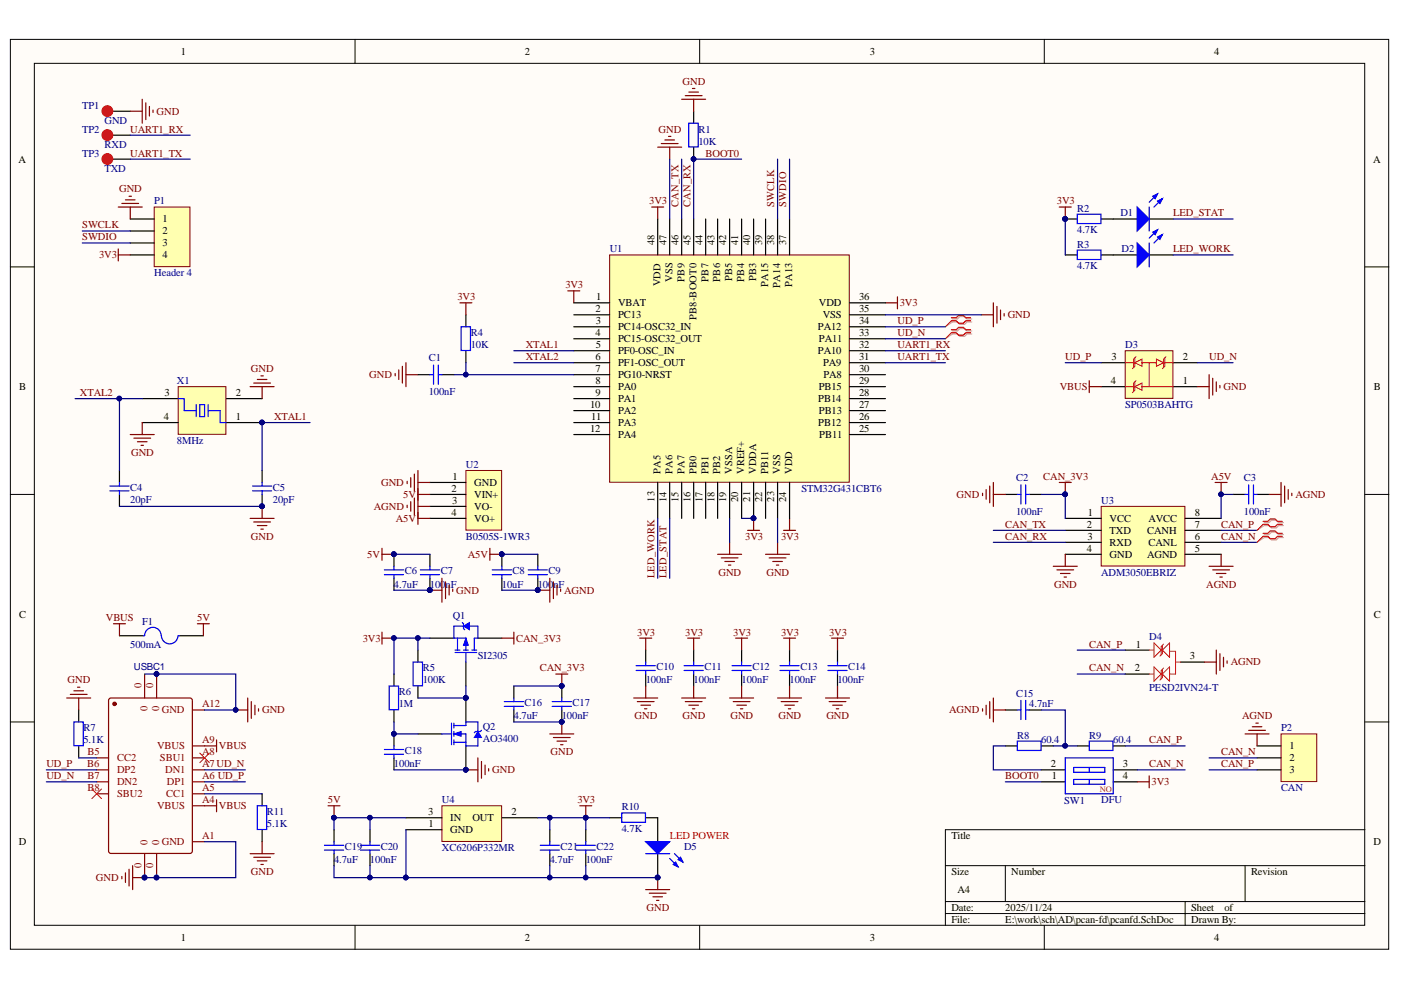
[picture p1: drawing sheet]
<svg xmlns="http://www.w3.org/2000/svg" width="297mm" height="210mm" viewBox="0 0 297 210" stroke-linecap="round" stroke-linejoin="round" font-family="sans-serif">
<defs><g id="words">
<g font-size="2.2">
<text x="38.3" y="11.6">1</text>
<text x="111.3" y="11.6">2</text>
<text x="184.5" y="11.6">3</text>
<text x="257.4" y="11.6">4</text>
<text x="4" y="34.5">A</text>
<text x="291.1" y="34.5">A</text>
<text x="34.5" y="47.2">1</text>
<text x="34.5" y="49.7">2</text>
<text x="34.5" y="52.2">3</text>
<text x="138.7" y="52" transform="rotate(-90 138.7 52)">48</text>
<text x="141.3" y="52" transform="rotate(-90 141.3 52)">47</text>
<text x="143.8" y="52" transform="rotate(-90 143.8 52)">46</text>
<text x="146.4" y="52" transform="rotate(-90 146.4 52)">45</text>
<text x="148.9" y="52" transform="rotate(-90 148.9 52)">44</text>
<text x="151.5" y="52" transform="rotate(-90 151.5 52)">43</text>
<text x="154" y="52" transform="rotate(-90 154 52)">42</text>
<text x="156.5" y="52" transform="rotate(-90 156.5 52)">41</text>
<text x="159.1" y="52" transform="rotate(-90 159.1 52)">40</text>
<text x="161.6" y="52" transform="rotate(-90 161.6 52)">39</text>
<text x="164.2" y="52" transform="rotate(-90 164.2 52)">38</text>
<text x="166.7" y="52" transform="rotate(-90 166.7 52)">37</text>
<text x="34.5" y="54.8">4</text>
<text x="142.6" y="59.8" transform="rotate(-90 142.6 59.8)">VSS</text>
<text x="145.1" y="59.7" transform="rotate(-90 145.1 59.7)">PB9</text>
<text x="150.2" y="59.7" transform="rotate(-90 150.2 59.7)">PB7</text>
<text x="152.7" y="59.7" transform="rotate(-90 152.7 59.7)">PB6</text>
<text x="155.3" y="59.6" transform="rotate(-90 155.3 59.6)">PB5</text>
<text x="157.8" y="59.7" transform="rotate(-90 157.8 59.7)">PB4</text>
<text x="160.3" y="59.6" transform="rotate(-90 160.3 59.6)">PB3</text>
<text x="126.4" y="63.7">1</text>
<text x="131.1" y="64.9">VBAT</text>
<text x="140" y="60.7" transform="rotate(-90 140 60.7)">VDD</text>
<text x="162.9" y="60.9" transform="rotate(-90 162.9 60.9)">PA15</text>
<text x="165.4" y="61" transform="rotate(-90 165.4 61)">PA14</text>
<text x="168" y="60.8" transform="rotate(-90 168 60.8)">PA13</text>
<text x="173.6" y="64.9">VDD</text>
<text x="182.1" y="63.7">36</text>
<text x="126.2" y="66.2">2</text>
<text x="126.2" y="71.3">4</text>
<text x="126.4" y="68.7">3</text>
<text x="131.1" y="67.5">PC13</text>
<text x="131.1" y="70">PC14-OSC32_IN</text>
<text x="147.6" y="67.8" transform="rotate(-90 147.6 67.8)">PB8-BOOT0</text>
<text x="173.4" y="70">PA12</text>
<text x="174.4" y="67.5">VSS</text>
<text x="182.1" y="71.3">33</text>
<text x="182.1" y="68.7">34</text>
<text x="182.1" y="66.2">35</text>
<text x="126.2" y="76.4">6</text>
<text x="126.3" y="73.8">5</text>
<text x="131.1" y="72.5">PC15-OSC32_OUT</text>
<text x="131.1" y="75.1">PF0-OSC_IN</text>
<text x="131.1" y="77.6">PF1-OSC_OUT</text>
<text x="173.4" y="75.1">PA10</text>
<text x="173.6" y="72.5">PA11</text>
<text x="174.5" y="77.6">PA9</text>
<text x="182.1" y="76.4">31</text>
<text x="182.1" y="73.8">32</text>
<text x="235.6" y="76.4">3</text>
<text x="250.8" y="76.4">2</text>
<text x="4.1" y="82.7">B</text>
<text x="34.9" y="84">3</text>
<text x="50" y="84">2</text>
<text x="126.2" y="84">9</text>
<text x="126.3" y="78.9">7</text>
<text x="126.3" y="81.4">8</text>
<text x="131.1" y="80.2">PG10-NRST</text>
<text x="131.1" y="82.7">PA0</text>
<text x="173.6" y="82.7">PB15</text>
<text x="174.6" y="80.2">PA8</text>
<text x="182.1" y="84">28</text>
<text x="182.1" y="81.4">29</text>
<text x="182.1" y="78.9">30</text>
<text x="235.5" y="81.4">4</text>
<text x="250.8" y="81.4">1</text>
<text x="291.3" y="82.7">B</text>
<text x="34.7" y="89">4</text>
<text x="50" y="89">1</text>
<text x="125.1" y="86.5">10</text>
<text x="125.3" y="89">11</text>
<text x="131.1" y="85.2">PA1</text>
<text x="131.1" y="87.8">PA2</text>
<text x="173.5" y="85.2">PB14</text>
<text x="173.6" y="87.8">PB13</text>
<text x="182.1" y="89">26</text>
<text x="182.1" y="86.5">27</text>
<text x="125.1" y="91.6">12</text>
<text x="131.1" y="90.3">PA3</text>
<text x="131.1" y="92.9">PA4</text>
<text x="173.5" y="90.3">PB12</text>
<text x="173.7" y="92.9">PB11</text>
<text x="182.1" y="91.6">25</text>
<text x="95.9" y="101.7">1</text>
<text x="140" y="100.5" transform="rotate(-90 140 100.5)">PA5</text>
<text x="142.6" y="100.5" transform="rotate(-90 142.6 100.5)">PA6</text>
<text x="145.1" y="100.5" transform="rotate(-90 145.1 100.5)">PA7</text>
<text x="147.6" y="100.5" transform="rotate(-90 147.6 100.5)">PB0</text>
<text x="150.2" y="100.5" transform="rotate(-90 150.2 100.5)">PB1</text>
<text x="152.7" y="100.5" transform="rotate(-90 152.7 100.5)">PB2</text>
<text x="155.3" y="100.5" transform="rotate(-90 155.3 100.5)">VSSA</text>
<text x="157.8" y="100.5" transform="rotate(-90 157.8 100.5)">VREF+</text>
<text x="160.3" y="100.5" transform="rotate(-90 160.3 100.5)">VDDA</text>
<text x="162.9" y="100.5" transform="rotate(-90 162.9 100.5)">PB11</text>
<text x="165.4" y="100.5" transform="rotate(-90 165.4 100.5)">VSS</text>
<text x="168" y="100.5" transform="rotate(-90 168 100.5)">VDD</text>
<text x="95.7" y="104.3">2</text>
<text x="95.9" y="106.8">3</text>
<text x="100.6" y="103">GND</text>
<text x="100.6" y="105.6">VIN+</text>
<text x="138.7" y="106.4" transform="rotate(-90 138.7 106.4)">13</text>
<text x="141.3" y="106.5" transform="rotate(-90 141.3 106.5)">14</text>
<text x="143.8" y="106.4" transform="rotate(-90 143.8 106.4)">15</text>
<text x="146.4" y="106.5" transform="rotate(-90 146.4 106.5)">16</text>
<text x="148.9" y="106.5" transform="rotate(-90 148.9 106.5)">17</text>
<text x="151.5" y="106.5" transform="rotate(-90 151.5 106.5)">18</text>
<text x="154" y="106.5" transform="rotate(-90 154 106.5)">19</text>
<text x="156.5" y="106.5" transform="rotate(-90 156.5 106.5)">20</text>
<text x="159.1" y="106.4" transform="rotate(-90 159.1 106.4)">21</text>
<text x="161.6" y="106.5" transform="rotate(-90 161.6 106.5)">22</text>
<text x="164.2" y="106.4" transform="rotate(-90 164.2 106.4)">23</text>
<text x="166.7" y="106.5" transform="rotate(-90 166.7 106.5)">24</text>
<text x="95.7" y="109.4">4</text>
<text x="100.6" y="108.1">VO-</text>
<text x="100.6" y="110.6">VO+</text>
<text x="230.4" y="111.9">2</text>
<text x="230.6" y="109.4">1</text>
<text x="235.3" y="110.6">VCC</text>
<text x="235.3" y="113.2">TXD</text>
<text x="243.2" y="113.2">CANH</text>
<text x="243.5" y="110.6">AVCC</text>
<text x="253.3" y="111.9">7</text>
<text x="253.3" y="109.4">8</text>
<text x="230.4" y="117">4</text>
<text x="230.6" y="114.4">3</text>
<text x="235.3" y="115.7">RXD</text>
<text x="235.3" y="118.2">GND</text>
<text x="243.2" y="118.2">AGND</text>
<text x="243.5" y="115.7">CANL</text>
<text x="253.3" y="117">5</text>
<text x="253.3" y="114.4">6</text>
<text x="4.1" y="130.9">C</text>
<text x="291.3" y="130.9">C</text>
<text x="240.8" y="137.3">1</text>
<text x="240.6" y="142.4">2</text>
<text x="252.3" y="139.8">3</text>
<text x="273.4" y="158.9">1</text>
<text x="273.4" y="161.4">2</text>
<text x="222.8" y="162.7">2</text>
<text x="223" y="165.2">1</text>
<text x="238.1" y="162.7">3</text>
<text x="238.1" y="165.2">4</text>
<text x="273.4" y="163.9">3</text>
<text x="90.8" y="172.8">3</text>
<text x="108.4" y="172.8">2</text>
<text x="4" y="179.2">D</text>
<text x="90.8" y="175.4">1</text>
<text x="95.5" y="174.1">IN</text>
<text x="95.5" y="176.6">GND</text>
<text x="100.2" y="174.1">OUT</text>
<text x="201.7" y="177.9">Title</text>
<text x="291.2" y="179.2">D</text>
<text x="201.7" y="185.5">Size</text>
<text x="214.4" y="185.5">Number</text>
<text x="265.3" y="185.5">Revision</text>
<text x="203" y="189.3">A4</text>
<text x="201.7" y="193.1">Date:</text>
<text x="201.7" y="195.7">File:</text>
<text x="213.1" y="193.1">2025/11/24</text>
<text x="213.1" y="195.7">E:\work\sch\AD\pcan-fd\pcanfd.SchDoc</text>
<text x="252.5" y="193.1">Sheet</text>
<text x="252.5" y="195.7">Drawn By:</text>
<text x="259.6" y="193.1">of</text>
<text x="38.3" y="199.5">1</text>
<text x="111.3" y="199.5">2</text>
<text x="184.5" y="199.5">3</text>
<text x="257.4" y="199.5">4</text>
</g>
<g font-size="2.2" fill="#800000">
<text x="144.7" y="18">GND</text>
<text x="27.6" y="28.1">UART1_RX</text>
<text x="33.2" y="24.3">GND</text>
<text x="139.6" y="28.1">GND</text>
<text x="27.6" y="33.2">UART1_TX</text>
<text x="149.6" y="33.2">BOOT0</text>
<text x="25.3" y="40.8">GND</text>
<text x="137.7" y="43.3">3V3</text>
<text x="143.8" y="43.9" transform="rotate(-90 143.8 43.9)">CAN_TX</text>
<text x="146.4" y="43.9" transform="rotate(-90 146.4 43.9)">CAN_RX</text>
<text x="164.2" y="43.9" transform="rotate(-90 164.2 43.9)">SWCLK</text>
<text x="166.7" y="43.9" transform="rotate(-90 166.7 43.9)">SWDIO</text>
<text x="224.1" y="43.3">3V3</text>
<text x="248.7" y="45.9">LED_STAT</text>
<text x="17.4" y="48.4">SWCLK</text>
<text x="17.4" y="51">SWDIO</text>
<text x="248.7" y="53.5">LED_WORK</text>
<text x="21" y="54.8">3V3</text>
<text x="97" y="63.7">3V3</text>
<text x="119.9" y="61.1">3V3</text>
<text x="190.8" y="64.9">3V3</text>
<text x="190.3" y="68.7">UD_P</text>
<text x="190.3" y="71.3">UD_N</text>
<text x="213.7" y="67.5">GND</text>
<text x="111.5" y="73.8">XTAL1</text>
<text x="111.5" y="76.4">XTAL2</text>
<text x="190.3" y="73.8">UART1_RX</text>
<text x="190.3" y="76.4">UART1_TX</text>
<text x="225.9" y="76.4">UD_P</text>
<text x="256.4" y="76.4">UD_N</text>
<text x="16.9" y="84">XTAL2</text>
<text x="53.2" y="78.9">GND</text>
<text x="78.3" y="80.2">GND</text>
<text x="224.7" y="82.7">VBUS</text>
<text x="259.4" y="82.7">GND</text>
<text x="58.1" y="89">XTAL1</text>
<text x="27.8" y="96.7">GND</text>
<text x="221.2" y="101.7">CAN_3V3</text>
<text x="256.8" y="101.7">A5V</text>
<text x="80.8" y="103">GND</text>
<text x="85.5" y="105.6">5V</text>
<text x="202.8" y="105.6">GND</text>
<text x="274.7" y="105.6">AGND</text>
<text x="79.3" y="108.1">AGND</text>
<text x="83.9" y="110.6">A5V</text>
<text x="213.1" y="111.9">CAN_TX</text>
<text x="258.9" y="111.9">CAN_P</text>
<text x="53.2" y="114.4">GND</text>
<text x="77.9" y="118.3">5V</text>
<text x="99.2" y="118.2">A5V</text>
<text x="158" y="114.4">3V3</text>
<text x="165.6" y="114.4">3V3</text>
<text x="213.1" y="114.4">CAN_RX</text>
<text x="258.9" y="114.4">CAN_N</text>
<text x="96.7" y="125.9">GND</text>
<text x="119.6" y="125.9">AGND</text>
<text x="138.7" y="122.6" transform="rotate(-90 138.7 122.6)">LED_WORK</text>
<text x="141.3" y="122.6" transform="rotate(-90 141.3 122.6)">LED_STAT</text>
<text x="152.3" y="122.1">GND</text>
<text x="162.5" y="122.1">GND</text>
<text x="223.5" y="124.6">GND</text>
<text x="255.7" y="124.6">AGND</text>
<text x="22.5" y="131.7">VBUS</text>
<text x="41.8" y="131.7">5V</text>
<text x="76.9" y="136">3V3</text>
<text x="109.5" y="136">CAN_3V3</text>
<text x="135.1" y="134.8">3V3</text>
<text x="145.3" y="134.8">3V3</text>
<text x="155.5" y="134.8">3V3</text>
<text x="165.6" y="134.8">3V3</text>
<text x="175.8" y="134.8">3V3</text>
<text x="230.9" y="137.3">CAN_P</text>
<text x="114.5" y="142.4">CAN_3V3</text>
<text x="230.9" y="142.4">CAN_N</text>
<text x="260.9" y="141.1">AGND</text>
<text x="14.3" y="144.9">GND</text>
<text x="55.6" y="151.3">GND</text>
<text x="134.5" y="152.5">GND</text>
<text x="144.7" y="152.5">GND</text>
<text x="154.9" y="152.5">GND</text>
<text x="165" y="152.5">GND</text>
<text x="175.2" y="152.5">GND</text>
<text x="201.3" y="151.3">AGND</text>
<text x="263.4" y="152.5">AGND</text>
<text x="46.4" y="158.9">VBUS</text>
<text x="116.7" y="160.1">GND</text>
<text x="243.6" y="157.6">CAN_P</text>
<text x="258.9" y="160.1">CAN_N</text>
<text x="9.8" y="162.7">UD_P</text>
<text x="9.8" y="165.2">UD_N</text>
<text x="104.4" y="163.9">GND</text>
<text x="213.1" y="165.2">BOOT0</text>
<text x="243.6" y="162.7">CAN_N</text>
<text x="244.2" y="166.5">3V3</text>
<text x="258.9" y="162.7">CAN_P</text>
<text x="46.4" y="171.6">VBUS</text>
<text x="69.5" y="170.3">5V</text>
<text x="122.4" y="170.3">3V3</text>
<text x="53.2" y="185.5">GND</text>
<text x="20.3" y="186.8">GND</text>
<text x="137.1" y="193.1">GND</text>
</g>
<g font-size="2.2" fill="#000080">
<text x="17.4" y="23">TP1</text>
<text x="17.4" y="28.1">TP2</text>
<text x="22.2" y="26.3">GND</text>
<text x="148.1" y="28.1">R1</text>
<text x="17.4" y="33.2">TP3</text>
<text x="22.2" y="31.4">RXD</text>
<text x="148.1" y="30.7">10K</text>
<text x="22.2" y="36.5">TXD</text>
<text x="32.7" y="43.3">P1</text>
<text x="228.4" y="44.9">R2</text>
<text x="237.5" y="45.9">D1</text>
<text x="129.3" y="53.5">U1</text>
<text x="228.4" y="49.4">4.7K</text>
<text x="228.4" y="52.5">R3</text>
<text x="237.8" y="53.5">D2</text>
<text x="32.7" y="58.6">Header 4</text>
<text x="228.4" y="57.1">4.7K</text>
<text x="99.8" y="71.3">R4</text>
<text x="90.9" y="76.6">C1</text>
<text x="99.8" y="73.8">10K</text>
<text x="238.6" y="73.8">D3</text>
<text x="37.5" y="81.4">X1</text>
<text x="90.9" y="83.7">100nF</text>
<text x="238.6" y="86.5">SP0503BAHTG</text>
<text x="37.5" y="94.1">8MHz</text>
<text x="98.8" y="99.2">U2</text>
<text x="215.4" y="102">C2</text>
<text x="263.7" y="102">C3</text>
<text x="27.6" y="106.6">20pF</text>
<text x="27.6" y="104">C4</text>
<text x="57.9" y="106.6">20pF</text>
<text x="57.9" y="104">C5</text>
<text x="169.9" y="104.3">STM32G431CBT6</text>
<text x="233.5" y="106.8">U3</text>
<text x="215.4" y="109.1">100nF</text>
<text x="263.7" y="109.1">100nF</text>
<text x="98.8" y="114.4">B0505S-1WR3</text>
<text x="83.5" y="124.6">4.7uF</text>
<text x="85.8" y="121.8">C6</text>
<text x="91.2" y="124.6">100</text>
<text x="93.4" y="121.8">C7</text>
<text x="94.5" y="124.6">n</text>
<text x="95.6" y="124.6">F</text>
<text x="106.4" y="124.6">10uF</text>
<text x="108.7" y="121.8">C8</text>
<text x="114" y="124.6">100</text>
<text x="116.3" y="121.8">C9</text>
<text x="117.3" y="124.6">n</text>
<text x="118.4" y="124.6">F</text>
<text x="233.5" y="122.1">ADM3050EBRIZ</text>
<text x="96" y="131.2">Q1</text>
<text x="27.6" y="137.3">500mA</text>
<text x="30.2" y="132.5">F1</text>
<text x="243.6" y="135.8">D4</text>
<text x="89.6" y="142.4">R5</text>
<text x="101.3" y="139.8">SI2305</text>
<text x="139.2" y="142.1">C10</text>
<text x="149.4" y="142.1">C11</text>
<text x="159.5" y="142.1">C12</text>
<text x="169.7" y="142.1">C13</text>
<text x="179.9" y="142.1">C14</text>
<text x="84.5" y="150">1M</text>
<text x="84.5" y="147.4">R6</text>
<text x="89.6" y="144.9">100K</text>
<text x="111.2" y="149.7">C16</text>
<text x="121.4" y="149.7">C17</text>
<text x="136.9" y="144.9">100nF</text>
<text x="147.1" y="144.9">100nF</text>
<text x="157.2" y="144.9">100nF</text>
<text x="167.4" y="144.9">100nF</text>
<text x="177.6" y="144.9">100nF</text>
<text x="215.4" y="147.7">C15</text>
<text x="218.2" y="150">4.7nF</text>
<text x="243.6" y="146.4">PESD2IVN24-T</text>
<text x="17.7" y="155.1">R7</text>
<text x="102.3" y="154.8">Q2</text>
<text x="108.9" y="152.5">4.7uF</text>
<text x="119.1" y="152.5">100nF</text>
<text x="271.6" y="155.1">P2</text>
<text x="17.7" y="157.6">5.1K</text>
<text x="85.8" y="159.9">C18</text>
<text x="102.3" y="157.3">AO3400</text>
<text x="215.7" y="156.6">R8</text>
<text x="220.8" y="157.6">60.4</text>
<text x="230.9" y="156.6">R9</text>
<text x="236" y="157.6">60.4</text>
<text x="83.5" y="162.7">100nF</text>
<text x="271.6" y="167.8">CAN</text>
<text x="56.6" y="172.8">R11</text>
<text x="93.7" y="170.3">U4</text>
<text x="131.8" y="171.8">R10</text>
<text x="225.6" y="170.5">SW1</text>
<text x="233.5" y="170.3">DFU</text>
<text x="56.6" y="175.4">5.1K</text>
<text x="131.8" y="176.4">4.7K</text>
<text x="70.8" y="183">4.7uF</text>
<text x="73.1" y="180.2">C19</text>
<text x="78.4" y="183">100nF</text>
<text x="80.7" y="180.2">C20</text>
<text x="93.7" y="180.5">XC6206P332MR</text>
<text x="116.6" y="183">4.7uF</text>
<text x="118.9" y="180.2">C21</text>
<text x="124.2" y="183">100nF</text>
<text x="126.5" y="180.2">C22</text>
<text x="145" y="180.2">D5</text>
</g>
<g font-size="2.2" fill="#800">
<text x="30" y="146" transform="rotate(-90 30 146)">0</text>
<text x="32.5" y="146" transform="rotate(-90 32.5 146)">0</text>
<text x="42.9" y="150">A12</text>
<text x="31.2" y="150.8" transform="rotate(-90 31.2 150.8)">0</text>
<text x="33.8" y="150.8" transform="rotate(-90 33.8 150.8)">0</text>
<text x="34.3" y="151.3">GND</text>
<text x="18.6" y="160.1">B5</text>
<text x="24.8" y="161.4">CC2</text>
<text x="33.3" y="158.9">VBUS</text>
<text x="33.9" y="161.4">SBU1</text>
<text x="42.9" y="160.1">A8</text>
<text x="42.9" y="157.6">A9</text>
<text x="18.5" y="162.7">B6</text>
<text x="18.5" y="165.2">B7</text>
<text x="18.5" y="167.8">B8</text>
<text x="24.8" y="163.9">DP2</text>
<text x="24.8" y="166.5">DN2</text>
<text x="35" y="163.9">DN1</text>
<text x="35.4" y="166.5">DP1</text>
<text x="42.9" y="167.8">A5</text>
<text x="42.9" y="165.2">A6 UD_P</text>
<text x="42.9" y="162.7">A7UD_N</text>
<text x="24.8" y="169">SBU2</text>
<text x="33.3" y="171.6">VBUS</text>
<text x="35.3" y="169">CC1</text>
<text x="42.9" y="170.3">A4</text>
<text x="31.2" y="179.2" transform="rotate(-90 31.2 179.2)">0</text>
<text x="33.8" y="179.2" transform="rotate(-90 33.8 179.2)">0</text>
<text x="34.3" y="179.2">GND</text>
<text x="42.9" y="177.9">A1</text>
<text x="30" y="184.1" transform="rotate(-90 30 184.1)">0</text>
<text x="32.5" y="184.1" transform="rotate(-90 32.5 184.1)">0</text>
</g>
<text font-size="2.2" fill="#f00" x="142" y="177.9">LED POWER</text>
<text font-size="2.1" fill="#000080" x="28.4" y="142">USBC1</text>
<text font-size="1.8" fill="#ee0e22" x="233.2" y="167.9">NO</text>
</g></defs>
<g fill="#fffcf8" stroke="#000" stroke-width=".21">
<path d="M2.2 8.4h292.2v192.9h-292.2z"/>
<path d="M7.3 13.4h282v182.8h-282z"/>
</g>
<g fill="none" stroke="#000" stroke-width=".21">
<path d="M75.3 8.4v5M148.3 8.4v5M221.4 8.4v5M2.2 56.6h5.1M289.4 56.6h5.1M2.2 104.8h5.1M289.4 104.8h5.1M2.2 153.1h5.1M289.4 153.1h5.1M289.4 175.9h-89v20.3M75.3 196.2v5.1M148.3 196.2v5.1"/>
<path d="M200.4 183.5h89M200.4 191.2h89M200.4 193.7h89M213.1 183.5v7.7M221.4 196.2v5.1M251.3 191.2v5M264 183.5v7.7"/>
</g>
<g fill="none" stroke="#800" stroke-width=".25">
<path d="M23.1 148.2l.4-.2h16.8l.4 .2 .1 32.2-.3 .5h-17l-.4-.2zM30.7 142.9v5.1M33.2 142.9v5.1M40.8 158.1h2.6M40.8 150.5h2.6M20.5 160.7h2.5M20.5 163.2h2.5M20.5 165.8h2.5M20.5 168.3h2.5M40.8 160.7h2.6M40.8 163.2h2.6M40.8 165.8h2.6"/>
<path d="M40.8 168.3h2.6M40.8 178.5h2.6M40.8 170.8h2.6M30.7 181v5.1M33.2 181v5.1"/>
</g>
<circle cx="24.3" cy="149.2" r=".36" fill="#800" stroke="#800" stroke-width=".25"/>
<g fill="#000080" stroke="#000080" stroke-width=".21">
<circle cx="33.2" cy="142.9" r=".48"/>
<circle cx="30.6" cy="186.1" r=".48"/>
<circle cx="33.2" cy="186.1" r=".48"/>
<circle cx="50" cy="150.5" r=".48"/>
</g>
<g fill="none" stroke="#800000" stroke-width=".25">
<path d="M24.1 132.3h2.5M25.3 132.3v2.5M41.8 132.3h2.6M43.1 132.3v2.5M14.1 148h5.1M14.9 147.2h3.6M15.7 146.5h2M16.4 145.7h.5M16.7 148v2.5M43.4 158.1h2.5M45.9 156.9v2.5M50 150.5h2.5"/>
<path d="M52.5 148v5.1M53.3 148.8v3.5M54 149.5v2M54.8 150.3v.5M43.4 170.8h2.5M45.9 169.6v2.5M25.8 185.8v.5M26.6 185.1v2M27.4 184.3v3.6M28.1 183.5v5.1M28.1 186.1h2.6"/>
</g>
<path d="M25.3 134.8h5.1M38 134.8h5.1M16.7 150.5v2.6M16.7 158.1v2.6" fill="none" stroke="#000" stroke-width=".25"/>
<path d="M30.4 134.8h.3M30.7 134.7a1.75 1.75 0 0 1 1.7-1.7 1.75 1.75 0 0 1 1.8 1.8M34.2 134.8a1.75 1.75 0 0 0 1.8 1.7 1.75 1.75 0 0 0 1.7-1.7M37.8 134.8h.2M15.7 153.1h2v5h-2z" fill="none" stroke="#00f" stroke-width=".25"/>
<path d="M42.4 159.7l2 2M44.4 159.7l-2 2M19.5 167.3l2 2M21.5 167.3l-2 2" fill="none" stroke="#f00" stroke-width=".21"/>
<path d="M238.6 74.4h10.1v10.1h-10.1z" fill="#ffffb0" stroke="#800000" stroke-width=".21"/>
<path d="M233.5 76.9h5.1M248.7 76.9h5.1M233.5 82h5.1M248.7 82h5.1M55.6 168.3v2.5M55.6 175.9v2.6M78.4 175.9v2.6M116.6 175.9v2.6M124.2 175.9v2.6M78.4 181v2.5M116.6 181v2.5M124.2 181v2.5" fill="none" stroke="#000" stroke-width=".25"/>
<path d="M242.1 76.9v-.8l-1.5 .8 1.5 .8v-.8h1.5M243.6 76.9h1.6v-.8l1.5 .8-1.5 .8v-.8M243.6 76.9v5.1h5.1M242.1 82v-.8l-1.5 .8 1.5 .7v-.7h1.5" fill="none" stroke="#f00" stroke-width=".21"/>
<path d="M238.6 76.9h2M240.6 75.9v1.8l-.5 .5M240.9 75.6l-.6 .5v1.8M246.7 76.9h2M247 75.9v1.8l-.6 .5M247.2 75.6l-.5 .5v1.8M238.6 82h2M240.6 81v1.7l-.5 .6M240.9 80.7l-.6 .5v1.8" fill="none" stroke="#ee0e22" stroke-width=".21"/>
<g fill="none" stroke="#00f" stroke-width=".25">
<path d="M54.6 170.8h1.9v5.1h-1.9zM76.4 179.2h4.1M78.4 178.5v.7M114.5 179.2h4.1M116.6 178.5v.7M122.2 179.2h4M124.2 178.5v.7M76.4 180.2h4.1M78.4 180.2v.8M114.5 180.2h4.1M116.6 180.2v.8M122.2 180.2h4"/>
<path d="M124.2 180.2v.8"/>
</g>
<g fill="none" stroke="#800000" stroke-width=".25">
<path d="M256.4 79.4v5.1M230.9 82h2.6M230.9 80.7v2.6M253.8 82h2.6M257.1 80.2v3.6M257.9 81v2M258.6 81.7v.5M55.6 178.5v2.5M69.6 170.8h2.5M70.8 170.8v2.6M122.9 170.8h2.6M124.2 170.8v2.6"/>
<path d="M53 181h5.1M53.8 181.8h3.6M54.6 182.5h2M55.3 183.3h.5"/>
</g>
<g fill="#000080" stroke="#000080" stroke-width=".21">
<circle cx="70.8" cy="173.4" r=".49"/>
<circle cx="124.2" cy="173.4" r=".48"/>
</g>
<path d="M93.7 170.8h12.7v7.6h-12.7z" fill="#ffffb0" stroke="#800000" stroke-width=".21"/>
<path d="M86.1 173.4h7.6M86.1 175.9h7.6M106.4 173.4h7.6M139.4 173.4v5.1M139.4 181v5.1" fill="none" stroke="#000" stroke-width=".25"/>
<circle cx="139.4" cy="186.1" r=".48" fill="#000080" stroke="#000080" stroke-width=".21"/>
<path d="M136.9 178.5h5.1l-2.6 2.5z" fill="#00f"/>
<path d="M136.9 178.5h5.1l-2.6 2.5zM142 182l1.8 1.8M143 181l1.8 1.8" fill="none" stroke="#00f" stroke-width=".25"/>
<path d="M142.7 183.3l.6-.5 .5 1z" fill="#00f"/>
<path d="M142.7 183.3l.6-.5 .5 1z" fill="none" stroke="#00f" stroke-width=".25"/>
<path d="M143.8 182.3l.5-.5 .5 1z" fill="#00f"/>
<path d="M146 26.1h2v5.1h-2zM131.8 172.4h5.1v1.9h-5.1zM136.9 181h5.1M143.8 182.3l.5-.5 .5 1z" fill="none" stroke="#00f" stroke-width=".25"/>
<g fill="#000080" stroke="#000080" stroke-width=".21">
<circle cx="139.4" cy="186.1" r=".48"/>
<circle cx="147" cy="33.7" r=".48"/>
</g>
<path d="M147.1 23.6v2.5M147.1 31.2v2.5M236 46.4h5.1M243.6 46.4h5.1M129.3 173.4h2.5M136.9 173.4h2.5" fill="none" stroke="#000" stroke-width=".25"/>
<path d="M146.1 19.5h2M146.8 18.8h.5M144.5 21h5.1M145.3 20.3h3.5M147.1 21v2.6M136.9 188.6h5.1M137.7 189.4h3.5M138.4 190.1h2.1M139.2 190.9h.5M139.4 186.1v2.5" fill="none" stroke="#800000" stroke-width=".25"/>
<path d="M241.1 43.9l2.5 2.5-2.5 2.6z" fill="#00f"/>
<path d="M241.1 43.9l2.5 2.5-2.5 2.6zM245.4 41.1l-1.8 1.8M246.4 42.1l-1.7 1.8" fill="none" stroke="#00f" stroke-width=".25"/>
<path d="M245.4 42.6l1-.5-.5 1z" fill="#00f"/>
<path d="M245.4 42.6l1-.5-.5 1z" fill="none" stroke="#00f" stroke-width=".25"/>
<path d="M244.4 41.6l1-.5-.5 1z" fill="#00f"/>
<path d="M243.6 43.9v5.1M244.4 41.6l1-.5-.5 1z" fill="none" stroke="#00f" stroke-width=".25"/>
<path d="M236 54.1h5.1M243.6 54.1h5.1" fill="none" stroke="#000" stroke-width=".25"/>
<path d="M241.1 51.5l2.5 2.6-2.5 2.5z" fill="#00f"/>
<path d="M241.1 51.5l2.5 2.6-2.5 2.5zM245.4 48.7l-1.8 1.8M246.4 49.7l-1.7 1.8" fill="none" stroke="#00f" stroke-width=".25"/>
<path d="M245.4 50.2l1-.5-.5 1.1z" fill="#00f"/>
<path d="M245.4 50.2l1-.5-.5 1.1z" fill="none" stroke="#00f" stroke-width=".25"/>
<path d="M244.4 49.2l1-.5-.5 1z" fill="#00f"/>
<path d="M228.4 45.4h5v2h-5zM243.6 51.5v5.1M244.4 49.2l1-.5-.5 1zM91.2 79.4h.7M91.9 77.4v4.1M92.9 77.4v4.1M92.9 79.4h.8M97.8 69.3h1.9v5h-1.9zM145 142.2h4.1M145 141.1h4.1M147.1 140.4v.7M147.1 142.2v.7" fill="none" stroke="#00f" stroke-width=".25"/>
<path d="M225.9 46.4h2.5M233.5 46.4h2.5M88.6 79.4h2.6M93.7 79.4h2.5M98.8 66.7v2.6M98.8 74.4v2.5M30.2 84.5h7.6M47.9 84.5h7.7M147.1 137.8v2.6M147.1 142.9v2.6" fill="none" stroke="#000" stroke-width=".25"/>
<circle cx="225.8" cy="46.4" r=".49" fill="#000080" stroke="#000080" stroke-width=".21"/>
<g fill="none" stroke="#800000" stroke-width=".25">
<path d="M139.4 31.2h5.1M140.2 30.4h3.6M141 29.7h2M141.7 28.9h.5M142 31.2v2.5M83.8 79.2v.5M84.5 78.4v2.1M85.3 77.7v3.5M86.1 76.9v5.1M86.1 79.4h2.5M187.7 64.2h2.6M190.3 62.9v2.6"/>
<path d="M208.1 66.7h2.5M210.6 64.2v5.1M211.4 65v3.5M212.1 65.7v2.1M212.9 66.5v.5M145.8 135.3h2.5M147.1 135.3v2.5M144.5 148h5.1M145.3 148.8h3.5M146.1 149.5h2M146.8 150.3h.5M147.1 145.5v2.5"/>
</g>
<path d="M37.8 82h10.1v10.1h-10.1z" fill="#ffffb0" stroke="#800000" stroke-width=".21"/>
<g fill="none" stroke="#000" stroke-width=".25">
<path d="M23.8 28.7h3.8M23.8 33.7h3.8M23.8 23.6h3.8M25.3 99.8v2.5M30.2 89.6h7.6M47.9 89.6h7.7M55.6 99.8v2.5M25.3 104.8v2.6M55.6 104.8v2.6M136.9 137.8v2.6M157.2 137.8v2.6M167.4 137.8v2.6"/>
<path d="M177.6 137.8v2.6M136.9 142.9v2.6M157.2 142.9v2.6M167.4 142.9v2.6M177.6 142.9v2.6"/>
</g>
<g fill="#000080" stroke="#000080" stroke-width=".21">
<circle cx="55.5" cy="89.6" r=".49"/>
<circle cx="55.5" cy="107.3" r=".49"/>
</g>
<g fill="none" stroke="#00f" stroke-width=".25">
<path d="M37.8 84.5h1.3v2.6h2.5M41.6 85.8v2.5M42.4 85.8h1v2.5h-1zM44.1 87.1h2.6v2.5h1.2M44.1 85.8v2.5M23.3 104.1h4.1M23.3 103.1h4.1M25.3 102.3v.8M25.3 104.1v.7M53.5 104.1h4.1M53.5 103.1h4.1M55.6 102.3v.8"/>
<path d="M55.6 104.1v.7M134.9 142.2h4M134.9 141.1h4M136.9 140.4v.7M136.9 142.2v.7M155.2 142.2h4.1M155.2 141.1h4.1M157.2 140.4v.7M157.2 142.2v.7M165.4 142.2h4M165.4 141.1h4M167.4 140.4v.7"/>
<path d="M167.4 142.2v.7M175.5 142.2h4.1M175.5 141.1h4.1M177.6 140.4v.7M177.6 142.2v.7"/>
</g>
<g fill="none" stroke="#800000" stroke-width=".25">
<path d="M27.6 23.6h2.6M30.2 21v5.1M30.9 21.8v3.6M31.7 22.6v2M32.4 23.3v.5M138.2 43.9h2.5M139.4 43.9v2.5M120.4 61.7h2.5M121.7 61.7v2.5M53 109.9h5.1M53.8 110.7h3.6M54.6 111.4h2"/>
<path d="M55.3 112.2h.5M55.6 107.4v2.5M162.3 117.5h5.1M163.1 118.3h3.5M163.8 119h2.1M164.6 119.8h.5M164.9 115v2.5M166.1 112.4h2.6M167.4 109.9v2.5M135.6 135.3h2.6M136.9 135.3v2.5M156 135.3h2.5"/>
<path d="M157.2 135.3v2.5M166.1 135.3h2.6M167.4 135.3v2.5M176.3 135.3h2.5M177.6 135.3v2.5M134.4 148h5M135.1 148.8h3.6M135.9 149.5h2M136.6 150.3h.6M136.9 145.5v2.5M154.7 148h5.1M155.5 148.8h3.5"/>
<path d="M156.2 149.5h2.1M157 150.3h.5M157.2 145.5v2.5M164.9 148h5M165.6 148.8h3.6M166.4 149.5h2M167.1 150.3h.6M167.4 145.5v2.5M175 148h5.1M175.8 148.8h3.5M176.6 149.5h2M177.3 150.3h.5"/>
<path d="M177.6 145.5v2.5"/>
</g>
<g fill="none" stroke="#f00" stroke-width="1.3">
<circle cx="22.8" cy="33.7" r=".61"/>
<circle cx="22.8" cy="23.6" r=".61"/>
<circle cx="22.8" cy="28.6" r=".61"/>
</g>
<path d="M32.7 43.9h7.6v12.6h-7.6z" fill="#ffffb0" stroke="#800000" stroke-width=".21"/>
<path d="M27.6 46.4h5.1M27.6 49h5.1M27.6 51.5h5.1M27.6 54.1h5.1M238.6 137.8h5M238.6 142.9h5M250.3 140.4h5" fill="none" stroke="#000" stroke-width=".25"/>
<path d="M25.1 52.8v2.5M25.1 54.1h2.5M257.9 137.8v5.1M258.6 138.6v3.6M259.4 139.4v2M255.3 140.4h2.6M260.2 140.1v.5" fill="none" stroke="#800000" stroke-width=".25"/>
<path d="M243.6 137.8h1.1M244.7 136.3l1.5 1.5-1.5 1.6zM246.4 136.8v1.8l-.5 .5M246.4 137.8l1.6-1.5v3.1zM246.7 136.6l-.5 .5v1.8M248 138.1h1.2v4.8h-1.2M243.6 142.9h1.1M244.7 141.4l1.5 1.5-1.5 1.5zM246.4 141.9v1.8l-.5 .5M246.4 142.9l1.6-1.5v3zM246.7 141.6l-.5 .6v1.7M249.2 140.4h1.1" fill="none" stroke="#ee0e22" stroke-width=".21"/>
<path d="M271.6 155.6h7.6v10.1h-7.6z" fill="#ffffb0" stroke="#800000" stroke-width=".21"/>
<g fill="none" stroke="#000" stroke-width=".25">
<path d="M213.1 158.1h2.6M213.1 150.5h2.6M218.2 150.5h2.6M220.8 158.1h2.5M228.4 158.1h2.5M236 158.1h2.6M266.5 158.1h5.1M70.8 175.9v2.6M220.8 163.2h5.1M220.8 165.8h5.1M236 163.2h5.1M236 165.8h5.1"/>
<path d="M266.5 160.7h5.1M266.5 163.2h5.1M70.8 181v2.5"/>
</g>
<g fill="none" stroke="#00f" stroke-width=".25">
<path d="M215.7 157.1h5v2h-5zM215.7 150.5h.8M216.5 148.5v4.1M217.5 148.5v4.1M217.5 150.5h.7M230.9 157.1h5.1v2h-5.1zM68.8 179.2h4.1M70.8 178.5v.7M225.9 160.7h10.1v7.6h-10.1zM227.6 165.3h6.6v1h-6.6zM227.6 162.7h6.6v1h-6.6zM230.9 162.7v1"/>
<path d="M230.9 165.3v1M68.8 180.2h4.1M70.8 180.2v.8"/>
</g>
<g fill="none" stroke="#800000" stroke-width=".25">
<path d="M25.1 43.9h5.1M25.8 43.1h3.6M26.6 42.4h2M27.4 41.6h.5M27.6 43.9v2.5M55.3 79.7h.5M27.6 92.1h5.1M28.4 92.9h3.5M29.1 93.7h2.1M29.9 94.4h.5M30.2 89.6v2.5M53 82h5.1"/>
<path d="M53.8 81.2h3.6M54.6 80.5h2M55.6 82v2.5M208.3 150.3v.5M209.1 149.5v2M209.8 148.8v3.5M210.6 148v5.1M210.6 150.5h2.5M264 155.6h5.1M264.7 154.8h3.6M265.5 154.1h2M266.3 153.3h.5"/>
<path d="M266.5 155.6v2.5M241.1 165.8h2.5M243.6 164.5v2.5"/>
</g>
<path d="M129.3 54.1h50.8v48.1h-50.8z" fill="#ffffb0" stroke="#800000" stroke-width=".21"/>
<g fill="none" stroke="#000" stroke-width=".25">
<path d="M139.4 46.4v7.7M142 46.4v7.7M144.5 46.4v7.7M147.1 46.4v7.7M149.6 46.4v7.7M152.2 46.4v7.7M154.7 46.4v7.7M157.2 46.4v7.7M159.8 46.4v7.7M162.3 46.4v7.7M164.9 46.4v7.7M167.4 46.4v7.7"/>
<path d="M121.7 64.2h7.6M121.7 66.7h7.6M121.7 69.3h7.6M121.7 71.8h7.6M121.7 74.4h7.6M121.7 76.9h7.6M121.7 79.4h7.6M180.1 64.2h7.6M180.1 66.7h7.6M180.1 69.3h7.6M180.1 71.8h7.6M180.1 74.4h7.6"/>
<path d="M180.1 76.9h7.6M180.1 79.4h7.6M121.7 82h7.6M121.7 84.5h7.6M121.7 87.1h7.6M121.7 89.6h7.6M121.7 92.1h7.6M180.1 82h7.6M180.1 84.5h7.6M180.1 87.1h7.6M180.1 89.6h7.6M180.1 92.1h7.6"/>
<path d="M139.4 102.3v7.6M142 102.3v7.6M144.5 102.3v7.6M147.1 102.3v7.6M149.6 102.3v7.6M152.2 102.3v7.6M154.7 102.3v7.6M157.2 102.3v7.6M159.8 102.3v7.6M162.3 102.3v7.6M164.9 102.3v7.6M167.4 102.3v7.6"/>
<path d="M88.6 155.6h5.1M98.8 148v5.1M98.8 158.1v5.1"/>
</g>
<g fill="#000080" stroke="#000080" stroke-width=".21">
<circle cx="159.8" cy="109.9" r=".48"/>
<circle cx="98.8" cy="148" r=".48"/>
<circle cx="98.8" cy="163.2" r=".48"/>
</g>
<path d="M97.5 64.2h2.5M98.8 64.2v2.5M152.2 117.5h5M152.9 118.3h3.6M153.7 119h2M154.4 119.8h.5M154.7 115v2.5M158.5 112.4h2.5M159.8 109.9v2.5" fill="none" stroke="#800000" stroke-width=".25"/>
<path d="M202 67.6h1l.5-.5h1l.5 .5h1M202 68.3h1l.5 .5h1l.5-.5h1M202 70.2h1l.5-.5h1l.5 .5h1M202 70.8h1l.5 .5h1l.5-.5h1" fill="none" stroke="#d0a19e" stroke-width=".25"/>
<path d="M202 68.3l-1.6 1M202 70.8l-1.6 1" fill="none" stroke="#d0a19e" stroke-width=".21"/>
<path d="M201.7 67.4h1l.5-.5h1.1l.5 .5h1M201.7 68h1l.5 .5h1.1l.5-.5h1M201.7 69.9h1l.5-.5h1.1l.5 .5h1M201.7 70.6h1l.5 .5h1.1l.5-.5h1" fill="none" stroke="#f00" stroke-width=".25"/>
<path d="M201.7 68l-1.3 1.3M201.7 70.6l-1.3 1.2" fill="none" stroke="#f00" stroke-width=".21"/>
<path d="M93.7 155.6h2M95.7 153.3v4.6M96.2 153.8h2.6M96.2 155.6h2.6v2.5M96.2 157.4h2.6M96.2 153.3v1M96.2 155.1v1M96.2 156.9v1" fill="none" stroke="#00f" stroke-width=".25"/>
<path d="M96.2 155.6l1.6-.5v1z" fill="#00f"/>
<path d="M96.2 155.6l1.6-.5v1z" fill="none" stroke="#00f" stroke-width=".21"/>
<path d="M98.8 153.8v-.7h2.5v2M101.3 156.4v1.7h-2.5" fill="none" stroke="#00f" stroke-width=".25"/>
<path d="M101.3 155.1l.8 1.3h-1.5z" fill="#00f"/>
<path d="M101.3 155.1l.8 1.3h-1.5z" fill="none" stroke="#00f" stroke-width=".21"/>
<g fill="none" stroke="#00f" stroke-width=".25">
<path d="M96.2 132.8h2.1M96.2 135.3h2.6v2.5M96.5 138.3h4.6M96.5 137.8h1M97 135.3v2.5M98.3 137.8h1M98.8 138.3v2.1M99.5 132.8h1.8v2.5M100 137.8h1.1M100.6 135.3v2.5M81.5 159.9h4.1M81.5 158.9h4.1"/>
<path d="M82.5 145.5h2v5h-2zM83.5 158.1v.8M83.5 159.9v.8M102.1 154.8l-.3 .3h-1l-.2 .3"/>
</g>
<g fill="#000080" stroke="#000080" stroke-width=".21">
<circle cx="98.8" cy="148" r=".48"/>
<circle cx="98.8" cy="163.2" r=".48"/>
<circle cx="83.5" cy="155.6" r=".48"/>
</g>
<path d="M91.2 135.3h5M101.3 135.3h5.1M83.5 142.9v2.6M83.5 150.5v2.6M83.5 155.6v2.5M98.8 140.4v5.1M83.5 160.7v2.5" fill="none" stroke="#000" stroke-width=".25"/>
<path d="M98.8 163.2h2.5M101.3 160.7v5.1M102.1 161.4v3.6M102.8 162.2v2M103.6 163v.5" fill="none" stroke="#800000" stroke-width=".25"/>
<path d="M98.8 135.3l.5 1.5h-1z" fill="#00f"/>
<path d="M98.8 135.3l.5 1.5h-1z" fill="none" stroke="#00f" stroke-width=".21"/>
<path d="M96.2 132.8v2.5M100.6 135.3h.7" fill="none" stroke="#00f" stroke-width=".25"/>
<path d="M98.3 132.8l1.2-.8v1.5z" fill="#00f"/>
<path d="M98.3 132.8l1.2-.8v1.5z" fill="none" stroke="#00f" stroke-width=".21"/>
<path d="M228.4 53h5v2h-5zM98 132l.3 .3v1l.2 .2M87.6 140.4h2v5h-2zM106.9 149.8h4.1M106.9 148.8h4.1M108.9 148v.8M108.9 149.8v.7M117.1 149.8h4M117.1 148.8h4M119.1 148v.8M119.1 149.8v.7" fill="none" stroke="#00f" stroke-width=".25"/>
<path d="M225.9 54.1h2.5M233.5 54.1h2.5M88.6 137.8v2.6M88.6 145.5v2.5M108.9 145.5v2.5M108.9 150.5v2.6M119.1 145.5v2.5M119.1 150.5v2.6" fill="none" stroke="#000" stroke-width=".25"/>
<g fill="none" stroke="#800000" stroke-width=".25">
<path d="M224.6 43.9h2.5M225.9 43.9v2.5M81 134v2.6M81 135.3h2.5M106.4 135.3h2.5M108.9 134v2.6M116.6 155.6h5.1M117.3 156.4h3.6M117.8 142.9h2.6M118.1 157.1h2M118.9 157.9h.5M119.1 142.9v2.6"/>
<path d="M119.1 153.1v2.5"/>
</g>
<g fill="#000080" stroke="#000080" stroke-width=".21">
<circle cx="83.5" cy="135.3" r=".48"/>
<circle cx="119.1" cy="145.4" r=".48"/>
<circle cx="119.1" cy="153" r=".48"/>
<circle cx="225.8" cy="46.4" r=".49"/>
</g>
<path d="M233.5 107.4h17.7v12.6h-17.7z" fill="#ffffb0" stroke="#800000" stroke-width=".21"/>
<path d="M213.1 104.8h2.6M218.2 104.8h2.6M225.9 109.9h7.6M225.9 112.4h7.6M225.9 115h7.6M225.9 117.5h7.6M251.3 109.9h7.6M251.3 112.4h7.6M251.3 115h7.6M251.3 117.5h7.6M261.4 104.8h2.6M266.5 104.8h2.6" fill="none" stroke="#000" stroke-width=".25"/>
<g fill="none" stroke="#800000" stroke-width=".25">
<path d="M208.3 104.6v.5M209.1 103.8v2M209.8 103.1v3.5M210.6 102.3v5.1M210.6 104.8h2.5M224.6 102.3h2.5M225.9 102.3v2.5M225.9 117.5v2.6M257.6 102.3h2.6M258.9 102.3v2.5M258.9 117.5v2.6M269.1 104.8h2.5"/>
<path d="M271.6 102.3v5.1M272.4 103.1v3.5M273.1 103.8v2M273.9 104.6v.5M223.3 120.1h5.1M224.1 120.8h3.5M224.8 121.6h2.1M225.6 122.4h.5M256.4 120.1h5M257.1 120.8h3.6M257.9 121.6h2M258.6 122.4h.6"/>
</g>
<g fill="#000080" stroke="#000080" stroke-width=".21">
<circle cx="225.8" cy="104.8" r=".49"/>
<circle cx="258.9" cy="104.8" r=".48"/>
</g>
<path d="M215.7 104.8h.8M216.5 102.8v4.1M217.5 102.8v4.1M217.5 104.8h.7M264 104.8h.7M264.7 102.8v4.1M265.8 104.8h.7M265.8 102.8v4.1" fill="none" stroke="#00f" stroke-width=".25"/>
<path d="M98.8 99.8h7.6v12.6h-7.6z" fill="#ffffb0" stroke="#800000" stroke-width=".21"/>
<path d="M83.5 117.5v2.6M91.2 102.3h7.6M91.2 104.8h7.6M91.2 107.4h7.6M91.2 109.9h7.6M91.2 117.5v2.6M106.4 117.5v2.6M114 117.5v2.6M83.5 122.6v2.5M91.2 122.6v2.5M106.4 122.6v2.5M114 122.6v2.5" fill="none" stroke="#000" stroke-width=".25"/>
<g fill="none" stroke="#800000" stroke-width=".25">
<path d="M88.6 99.8v11.4M81 117.5h2.5M81 116.3v2.5M86.3 102v.5M86.3 107.1v.5M87.1 101.3v2M87.1 106.4v2M87.9 100.5v3.6M87.9 105.6v3.5M88.6 104.8h2.6M88.6 102.3h2.6M88.6 109.9h2.6"/>
<path d="M88.6 107.4h2.6M103.9 116.3v2.5M103.9 117.5h2.5M91.2 125.1h2.5M93.7 122.6v5.1M94.5 123.4v3.5M95.2 124.1v2.1M96 124.9v.5M114 125.1h2.6M116.6 122.6v5.1M117.3 123.4v3.5M118.1 124.1v2.1"/>
<path d="M118.9 124.9v.5"/>
</g>
<g fill="#000080" stroke="#000080" stroke-width=".21">
<circle cx="83.5" cy="117.5" r=".48"/>
<circle cx="91.1" cy="125.1" r=".49"/>
<circle cx="106.4" cy="117.5" r=".48"/>
<circle cx="114" cy="125.1" r=".48"/>
<circle cx="50" cy="150.5" r=".48"/>
<circle cx="33.2" cy="142.9" r=".48"/>
<circle cx="30.6" cy="186.1" r=".48"/>
<circle cx="33.2" cy="186.1" r=".48"/>
<circle cx="116.5" cy="173.4" r=".48"/>
<circle cx="124.2" cy="173.4" r=".48"/>
<circle cx="124.2" cy="186.1" r=".48"/>
<circle cx="116.5" cy="186.1" r=".48"/>
<circle cx="78.4" cy="173.4" r=".48"/>
<circle cx="70.8" cy="173.4" r=".49"/>
<circle cx="78.4" cy="186.1" r=".48"/>
<circle cx="86" cy="186.1" r=".49"/>
<circle cx="55.5" cy="107.3" r=".49"/>
<circle cx="225.8" cy="158.1" r=".49"/>
<circle cx="55.5" cy="89.6" r=".49"/>
<circle cx="25.3" cy="84.5" r=".49"/>
<circle cx="159.8" cy="109.9" r=".48"/>
<circle cx="147" cy="33.7" r=".48"/>
<circle cx="98.8" cy="79.4" r=".48"/>
<circle cx="98.8" cy="163.2" r=".48"/>
<circle cx="83.5" cy="155.6" r=".48"/>
<circle cx="88.6" cy="135.3" r=".48"/>
<circle cx="83.5" cy="135.3" r=".48"/>
<circle cx="98.8" cy="148" r=".48"/>
<circle cx="139.4" cy="186.1" r=".48"/>
<circle cx="119.1" cy="145.4" r=".48"/>
<circle cx="119.1" cy="153" r=".48"/>
<circle cx="225.8" cy="46.4" r=".49"/>
<circle cx="258.9" cy="104.8" r=".48"/>
<circle cx="225.8" cy="104.8" r=".49"/>
</g>
<g fill="none" stroke="#00f" stroke-width=".25">
<path d="M81.5 121.8h4.1M81.5 120.8h4.1M83.5 120.1v.7M83.5 121.8v.8M89.1 121.8h4.1M89.1 120.8h4.1M91.2 120.1v.7M91.2 121.8v.8M104.4 121.8h4M104.4 120.8h4M106.4 120.1v.7M106.4 121.8v.8"/>
<path d="M112 121.8h4.1M112 120.8h4.1M114 120.1v.7M114 121.8v.8"/>
</g>
<g fill="none" stroke="#000080" stroke-width=".25">
<path d="M27.6 28.7h12.7M27.6 33.7h12.7M142 33.7v12.7M144.5 33.7v12.7M157.2 33.7h-10.1v12.7M164.9 33.7v12.7M167.4 33.7v12.7M17.4 49h10.2M17.4 51.5h10.2M225.9 46.4v7.7M248.7 46.4h12.7M248.7 54.1h12.7"/>
<path d="M96.2 79.4h25.5M98.8 76.9v2.5M108.9 76.9h12.8M108.9 74.4h12.8M187.7 76.9h12.7M187.7 66.7h20.4M187.7 74.4h12.7M187.7 71.8h12.7M187.7 69.3h12.7M225.9 76.9h7.6M253.8 76.9h7.6M15.9 84.5h14.3"/>
<path d="M25.3 84.5v15.3M65.7 89.6h-10.1v10.2M25.3 107.4h30.3M83.5 117.5h7.7M106.4 117.5h7.6M139.4 109.9v12.7M142 109.9v12.7M154.7 109.9v5.1M157.2 109.9h2.6M164.9 109.9v5.1M210.6 112.4h15.3M210.6 115h15.3"/>
<path d="M220.8 104.8h5.1v5.1M258.9 112.4h7.6M258.9 115h7.6M261.4 104.8h-2.5v5.1M83.5 125.1h7.7M88.6 135.3h-5.1v7.6M91.2 135.3h-2.6v2.5M106.4 125.1h7.6M228.4 137.8h10.2M30.7 142.9h19.3v7.6h-6.6M83.5 153.1v2.5h5.1M98.8 145.5v2.5h-10.2"/>
<path d="M108.9 145.5h10.2M108.9 153.1h10.2M213.1 158.1h-2.5v5.1h10.2M220.8 150.5h5.1v7.6M223.3 158.1h5.1M228.4 142.9h10.2M238.6 158.1h12.7M9.8 163.2h10.7M9.8 165.8h10.7M16.7 160.7h3.8M43.4 178.5h6.6v7.6h-19.3M43.4 163.2h8.6"/>
<path d="M43.4 165.8h8.6M43.4 168.3h12.2M78.4 173.4v2.5M83.5 163.2h15.3M86.1 173.4h-15.3v2.5M86.1 175.9v10.2M114 173.4h10.2M116.6 173.4v2.5M124.2 173.4v2.5M124.2 173.4h5.1M213.1 165.8h7.7M241.1 163.2h10.2"/>
<path d="M256.4 160.7h10.1M256.4 163.2h10.1M70.8 183.5v2.6h7.6M78.4 183.5v2.6h7.7M86.1 186.1h30.5M116.6 183.5v2.6h7.6v-2.6M124.2 186.1h15.2"/>
</g>
<path d="M268 110.8h1.1l.5-.5h1l.5 .5h1M268 111.4h1.1l.5 .5h1l.5-.5h1M268 113.3h1.1l.5-.5h1l.5 .5h1M268 114h1.1l.5 .5h1l.5-.5h1" fill="none" stroke="#d0a19e" stroke-width=".25"/>
<path d="M268 111.4l-1.5 1M268 114l-1.5 1" fill="none" stroke="#d0a19e" stroke-width=".21"/>
<path d="M267.8 110.5h1l.5-.5h1l.5 .5h1.1M267.8 111.2h1l.5 .5h1l.5-.5h1.1M267.8 113.1h1l.5-.5h1l.5 .5h1.1M267.8 113.7h1l.5 .5h1l.5-.5h1.1" fill="none" stroke="#f00" stroke-width=".25"/>
<path d="M267.8 111.2l-1.3 1.2M267.8 113.7l-1.3 1.3" fill="none" stroke="#f00" stroke-width=".21"/>
<use href="#words"/>
</svg>
